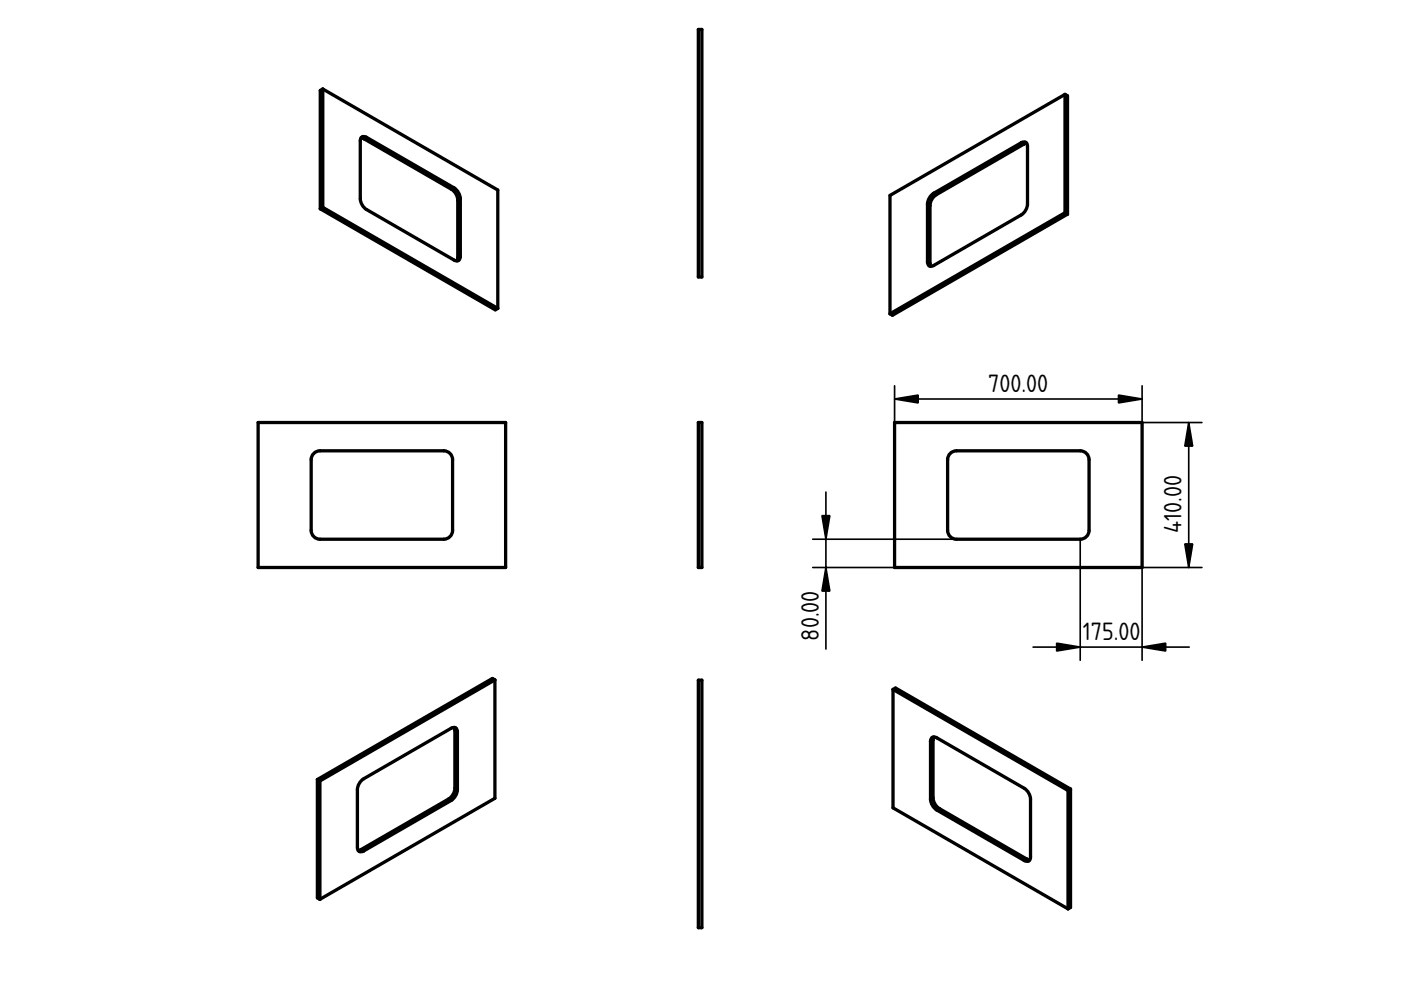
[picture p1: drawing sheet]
<svg xmlns="http://www.w3.org/2000/svg" width="297mm" height="210mm" viewBox="0 0 297 210" stroke-linecap="round" stroke-linejoin="round" font-family="sans-serif">
<defs><g id="words">
<g font-size="5">
<text x="209.5" y="83.1">700.00</text>
<text x="250.5" y="113" transform="rotate(-90 250.5 113)">410.00</text>
<text x="173.6" y="135.8" transform="rotate(-90 173.6 135.8)">80.00</text>
<text x="229.6" y="135.7">175.00</text>
</g>
</g></defs>
<path d="M148.4 105h.1" fill="none" stroke="#000" stroke-width=".21"/>
<path d="M148.1 89.6h.7v30.7h-.7z" fill="none" stroke="#000" stroke-width=".7"/>
<path d="M54.7 89.6h52.5v30.7h-52.5z" fill-rule="evenodd" fill="#fff"/>
<path d="M81 105h.1" fill="none" stroke="#000" stroke-width=".21"/>
<path d="M66.5 96.1l.8-.4 .5-.1h26.3a1.87 1.87 0 0 1 1.9 1.9v15a1.87 1.87 0 0 1-1.9 1.8h-26.3a1.87 1.87 0 0 1-1.8-1.8v-15v-.5z" fill-rule="evenodd" fill="#fff"/>
<path d="M81 105h.1" fill="none" stroke="#000" stroke-width=".21"/>
<path d="M54.7 89.6h52.5v30.7h-52.5zM66.5 96.1l.8-.4 .5-.1h26.3a1.87 1.87 0 0 1 1.9 1.9v15a1.87 1.87 0 0 1-1.9 1.8h-26.3a1.87 1.87 0 0 1-1.8-1.8v-15v-.5z" fill="none" stroke="#000" stroke-width=".7"/>
<path d="M148.1 144.2h.7v52.5h-.7z" fill-rule="evenodd" fill="#fff"/>
<path d="M148.4 170.5h.1" fill="none" stroke="#000" stroke-width=".21"/>
<path d="M148.1 144.2h.7v52.5h-.7z" fill="none" stroke="#000" stroke-width=".7"/>
<path d="M189.7 89.6h52.4v30.7h-52.4z" fill-rule="evenodd" fill="#fff"/>
<path d="M215.9 105h.1" fill="none" stroke="#000" stroke-width=".21"/>
<path d="M201.5 96.1l.8-.4 .5-.1h26.2a1.87 1.87 0 0 1 1.9 1.9v15a1.87 1.87 0 0 1-1.9 1.8h-26.2a1.87 1.87 0 0 1-1.9-1.8v-15l.1-.5z" fill-rule="evenodd" fill="#fff"/>
<path d="M215.9 105h.1" fill="none" stroke="#000" stroke-width=".21"/>
<path d="M189.7 89.6h52.4v30.7h-52.4zM201.5 96.1l.8-.4 .5-.1h26.2a1.87 1.87 0 0 1 1.9 1.9v15a1.87 1.87 0 0 1-1.9 1.8h-26.2a1.87 1.87 0 0 1-1.9-1.8v-15l.1-.5z" fill="none" stroke="#000" stroke-width=".7"/>
<path d="M189.7 84.6h52.4M189.7 81.8v7.8M242.1 81.8v7.8h12.7M252 89.6v30.7M172.3 114.3h30.5M175.1 104.3v33.3M229 114.3v25.7M172.3 120.3h17.4M219 137.2h33.1M254.8 120.3h-12.7v19.7" fill="none" stroke="#000" stroke-width=".35"/>
<path d="M189.7 84.6l5-.8v1.6zM237.1 83.8l5 .8-5 .8zM252 89.6l.9 5h-1.7zM174.3 109.3h1.6l-.8 5zM175.1 120.3l.8 5h-1.6zM224 136.4l5 .8-5 .8zM242.1 137.2l5-.8v1.6zM251.2 115.3h1.7l-.9 5z" fill="#000" stroke="#000" stroke-width=".35"/>
<path d="M148.1 6.2h.7v52.5h-.7z" fill-rule="evenodd" fill="#fff"/>
<path d="M148.4 32.5h.1" fill="none" stroke="#000" stroke-width=".21"/>
<path d="M148.1 6.2h.7v52.5h-.7z" fill="none" stroke="#000" stroke-width=".7"/>
<path d="M188.7 41.4l37.1-21.4 .5 .3v25.1l-37.1 21.4-.5-.3z" fill-rule="evenodd" fill="#fff"/>
<path d="M207.5 43.4h.1" fill="none" stroke="#000" stroke-width=".21"/>
<path d="M188.7 41.4l37.1-21.4v25.1l-37.1 21.4z" fill-rule="evenodd" fill="#fff"/>
<path d="M207.5 43.4h.1" fill="none" stroke="#000" stroke-width=".21"/>
<path d="M197.6 41.2l18.9-10.9a.81 .81 0 0 1 1-.1 .81 .81 0 0 1 .4 .8v12.3l-.2 .9-.5 .8-.7 .6-18.5 10.7a.81 .81 0 0 1-1 .1 .81 .81 0 0 1-.4-.9v-12.2l.2-.9z" fill-rule="evenodd" fill="#fff"/>
<path d="M207.5 43.4h.1" fill="none" stroke="#000" stroke-width=".21"/>
<path d="M198.1 41.5l19-10.9a.46 .46 0 0 1 .6-.2 .46 .46 0 0 1 .2 .6v12.3l-.2 .9-.5 .8-.7 .6-18.5 10.7a.46 .46 0 0 1-.7 .2 .46 .46 0 0 1-.1-.7v-12.2l.2-.9z" fill-rule="evenodd" fill="#fff"/>
<path d="M207.5 43.4h.1" fill="none" stroke="#000" stroke-width=".21"/>
<g fill="#fff">
<path d="M188.7 66.5l37.1-21.4 .5 .3-37.1 21.4z" fill-rule="evenodd"/>
<path d="M225.8 20l.5 .3v25.1l-.5-.3z" fill-rule="evenodd"/>
<path d="M198 41l18.5-10.7 .6 .3-18.6 10.7z" fill-rule="evenodd"/>
<path d="M196.6 43.3l.6 .3v12.2l-.6-.3z" fill-rule="evenodd"/>
<path d="M197.6 41.2l.4-.2 .5 .3-.9 1-.4 1.3-.6-.3 .1-.5 .3-.8z" fill-rule="evenodd"/>
<path d="M196.6 55.5l.6 .3 .1 .7-.4-.3z" fill-rule="evenodd"/>
<path d="M216.5 30.3l.8-.2 .4 .3-.6 .2z" fill-rule="evenodd"/>
</g>
<g fill="none" stroke="#000" stroke-width=".7">
<path d="M216.5 30.3a.81 .81 0 0 1 1-.1 .81 .81 0 0 1 .4 .8v12.3l-.2 .9-.5 .8-.7 .6-18.5 10.7a.81 .81 0 0 1-1 .1 .81 .81 0 0 1-.4-.9M216.5 30.3l-18.5 10.7M216.5 30.3l.6 .3M217.1 30.6l-18.6 10.7M217.7 30.4l-.6 .2M225.8 20l.5 .3v25.1M225.8 20l-37.1 21.4v25.1M225.8 20v25.1M196.6 43.3v12.2M196.6 55.5l.6 .3M196.6 43.3l.6 .3M197.2 55.8l.1 .7"/>
<path d="M197.2 43.6v12.2M198 41l-1 1-.4 1.3M198 41l.5 .3M198.5 41.3l-.9 1-.4 1.3M225.8 45.1l-37.1 21.4M225.8 45.1l.5 .3M226.3 45.4l-37.1 21.4-.5-.3"/>
</g>
<path d="M67.3 165.3l37.1-21.4 .5 .3v25.1l-37.1 21.4-.5-.3z" fill-rule="evenodd" fill="#fff"/>
<path d="M86.1 167.3h.1" fill="none" stroke="#000" stroke-width=".21"/>
<path d="M67.8 165.6l37.1-21.4v25.1l-37.1 21.4z" fill-rule="evenodd" fill="#fff"/>
<path d="M86.1 167.3h.1" fill="none" stroke="#000" stroke-width=".21"/>
<path d="M76.7 165.4l19-11a.81 .81 0 0 1 .9-.1 .81 .81 0 0 1 .4 .9v12.2l-.2 .9-.5 .8-.6 .6-18.6 10.7a.81 .81 0 0 1-.9 .1 .81 .81 0 0 1-.4-.8v-12.3l.2-.9z" fill-rule="evenodd" fill="#fff"/>
<path d="M86.1 167.3h.1" fill="none" stroke="#000" stroke-width=".21"/>
<path d="M76.7 165.4l19-11a.46 .46 0 0 1 .6-.2 .46 .46 0 0 1 .2 .7v12.2l-.2 .9-.5 .8-.7 .6-18.5 10.7a.46 .46 0 0 1-.7 .2 .46 .46 0 0 1-.1-.6v-12.3l.2-.9z" fill-rule="evenodd" fill="#fff"/>
<path d="M86.1 167.3h.1" fill="none" stroke="#000" stroke-width=".21"/>
<g fill="#fff">
<path d="M67.3 165.3l37.1-21.4 .5 .3-37.1 21.4z" fill-rule="evenodd"/>
<path d="M67.3 165.3l.5 .3v25.1l-.5-.3z" fill-rule="evenodd"/>
<path d="M76.6 180.1l18.5-10.7 .6 .3-18.6 10.7z" fill-rule="evenodd"/>
<path d="M96.5 154.9l.5 .3v12.2l-.5-.3z" fill-rule="evenodd"/>
<path d="M96.5 167.1l.5 .3-.2 .9-.5 .8-.6 .6-.6-.3 1-1z" fill-rule="evenodd"/>
<path d="M75.9 180.3l.7-.2 .5 .3-.7 .2z" fill-rule="evenodd"/>
<path d="M96.3 154.2l.5 .3 .2 .7-.5-.3z" fill-rule="evenodd"/>
</g>
<g fill="none" stroke="#000" stroke-width=".7">
<path d="M96.3 154.2l.2 .7M96.5 154.9v12.2M96.5 154.9l.5 .3M97 155.2a.81 .81 0 0 0-.4-.9 .81 .81 0 0 0-.9 .1l-18.6 10.7-.7 .6-.4 .8-.2 .9v12.3a.81 .81 0 0 0 .4 .8 .81 .81 0 0 0 .9-.1M97 155.2v12.2M104.9 144.2v25.1l-37.1 21.4M104.9 144.2l-37.1 21.4M104.9 144.2l-.5-.3-37.1 21.4M67.3 165.3v25.1l.5 .3M67.3 165.3l.5 .3M67.8 165.6v25.1M95.1 169.4l-18.5 10.7"/>
<path d="M95.1 169.4l.6 .3M95.7 169.7l-18.6 10.7M96.5 167.1l-.4 1.3-1 1M96.5 167.1l.5 .3M97 167.4l-.4 1.3-.9 1M76.6 180.1l-.7 .2M76.6 180.1l.5 .3"/>
</g>
<path d="M189.3 146.2l.6-.3 37.1 21.4v25.1l-.6 .3-37.1-21.4z" fill-rule="evenodd" fill="#fff"/>
<path d="M208.2 169.3h.1" fill="none" stroke="#000" stroke-width=".21"/>
<path d="M189.3 146.2l37.1 21.4v25.1l-37.1-21.4z" fill-rule="evenodd" fill="#fff"/>
<path d="M208.2 169.3h.1" fill="none" stroke="#000" stroke-width=".21"/>
<path d="M197.5 156.5l.5-.2 .6 .1 18.6 10.7 .6 .6 .5 .9 .2 .8v12.3a.81 .81 0 0 1-.4 .8 .81 .81 0 0 1-.9-.1l-18.6-10.7-.7-.6-.4-.8-.2-.9v-12.2z" fill-rule="evenodd" fill="#fff"/>
<path d="M208.2 169.3h.1" fill="none" stroke="#000" stroke-width=".21"/>
<path d="M198 156.3l.6 .1 18.6 10.7 .6 .6 .5 .9 .2 .8v12.3a.46 .46 0 0 1-.2 .6 .46 .46 0 0 1-.6-.2l-18.6-10.7-.6-.6-.5-.8-.2-.9v-12.2z" fill-rule="evenodd" fill="#fff"/>
<path d="M208.2 169.3h.1" fill="none" stroke="#000" stroke-width=".21"/>
<g fill="#fff">
<path d="M189.3 146.2l.6-.3 37.1 21.4-.6 .3z" fill-rule="evenodd"/>
<path d="M226.4 167.6l.6-.3v25.1l-.6 .3z" fill-rule="evenodd"/>
<path d="M198.6 171.7l.5-.3 18.6 10.7-.5 .3z" fill-rule="evenodd"/>
<path d="M197.3 157.2l.5-.3v12.2l-.5 .3z" fill-rule="evenodd"/>
<path d="M197.3 169.4l.5-.3 .4 1.3 .9 1-.5 .3-.7-.6-.4-.8z" fill-rule="evenodd"/>
<path d="M217.2 182.4l.5-.3 .6 .2-.4 .3z" fill-rule="evenodd"/>
<path d="M197.5 156.5l.5-.2-.2 .6-.5 .3z" fill-rule="evenodd"/>
</g>
<g fill="none" stroke="#000" stroke-width=".7">
<path d="M189.3 146.2v25.1l37.1 21.4M189.3 146.2l.6-.3 37.1 21.4M189.3 146.2l37.1 21.4M197.3 157.2a.81 .81 0 0 1 .4-.9 .81 .81 0 0 1 .9 .1l18.6 10.7 .6 .6 .5 .9 .2 .8v12.3a.81 .81 0 0 1-.4 .8 .81 .81 0 0 1-.9-.1M197.3 157.2v12.2M197.8 156.9v12.2M197.8 156.9l-.5 .3M198 156.3l-.2 .6M197.3 169.4l.4 1.3 .9 1M197.8 169.1l.4 1.3 .9 1M197.8 169.1l-.5 .3M198.6 171.7l18.6 10.7"/>
<path d="M199.1 171.4l18.6 10.7M199.1 171.4l-.5 .3M226.4 167.6v25.1M227 167.3v25.1l-.6 .3M227 167.3l-.6 .3M217.7 182.1l.6 .2M217.7 182.1l-.5 .3"/>
</g>
<path d="M67.9 19.2l.5-.3 37.1 21.4v25.1l-.5 .3-37.1-21.4z" fill-rule="evenodd" fill="#fff"/>
<path d="M86.7 42.3h.1" fill="none" stroke="#000" stroke-width=".21"/>
<path d="M68.4 18.9l37.1 21.4v25.1l-37.1-21.4z" fill-rule="evenodd" fill="#fff"/>
<path d="M86.7 42.3h.1" fill="none" stroke="#000" stroke-width=".21"/>
<path d="M76.6 29.1l.6-.2 .5 .2 18.6 10.7 .6 .6 .5 .9 .2 .8v12.3a.81 .81 0 0 1-.4 .8 .81 .81 0 0 1-.9-.1l-18.6-10.7-.7-.6-.4-.8-.2-.9v-12.2z" fill-rule="evenodd" fill="#fff"/>
<path d="M86.7 42.3h.1" fill="none" stroke="#000" stroke-width=".21"/>
<path d="M76.5 29.2l.7 .2 18.5 10.7 .7 .6 .5 .9 .2 .8v12.3a.46 .46 0 0 1-.2 .6 .46 .46 0 0 1-.6-.2l-18.6-10.7-.7-.6-.4-.8-.2-.9v-12.2z" fill-rule="evenodd" fill="#fff"/>
<path d="M86.7 42.3h.1" fill="none" stroke="#000" stroke-width=".21"/>
<g fill="#fff">
<path d="M67.9 44.3l.5-.3 37.1 21.4-.5 .3z" fill-rule="evenodd"/>
<path d="M67.9 19.2l.5-.3v25.1l-.5 .3z" fill-rule="evenodd"/>
<path d="M77.2 29.4l.5-.3 18.6 10.7-.6 .3z" fill-rule="evenodd"/>
<path d="M97.1 42.4l.5-.3v12.3l-.5 .3z" fill-rule="evenodd"/>
<path d="M95.7 40.1l.6-.3 .6 .6 .5 .9 .2 .8-.5 .3-.4-1.3z" fill-rule="evenodd"/>
<path d="M97.1 54.7l.5-.3-.2 .7-.5 .2z" fill-rule="evenodd"/>
<path d="M76.6 29.1l.6-.2 .5 .2-.5 .3-.7-.2z" fill-rule="evenodd"/>
</g>
<g fill="none" stroke="#000" stroke-width=".7">
<path d="M68.4 18.9l37.1 21.4v25.1M68.4 18.9v25.1M68.4 18.9l-.5 .3v25.1M76.5 29.2l.7 .2M77.2 29.4l18.5 10.7M77.7 29.1a.81 .81 0 0 0-.9-.1 .81 .81 0 0 0-.4 .9v12.2l.2 .9 .4 .8 .7 .6 18.6 10.7a.81 .81 0 0 0 .9 .1 .81 .81 0 0 0 .4-.8M77.7 29.1l18.6 10.7M77.7 29.1l-.5 .3M96.3 39.8l.9 1 .4 1.3M96.3 39.8l-.6 .3M67.9 44.3l37.1 21.4 .5-.3M68.4 44l37.1 21.4"/>
<path d="M68.4 44l-.5 .3M95.7 40.1l1 1 .4 1.3M97.1 54.7l-.2 .6M97.1 42.4v12.3M97.6 42.1v12.3M97.6 54.4l-.5 .3M97.6 42.1l-.5 .3"/>
</g>
<use href="#words"/>
</svg>
